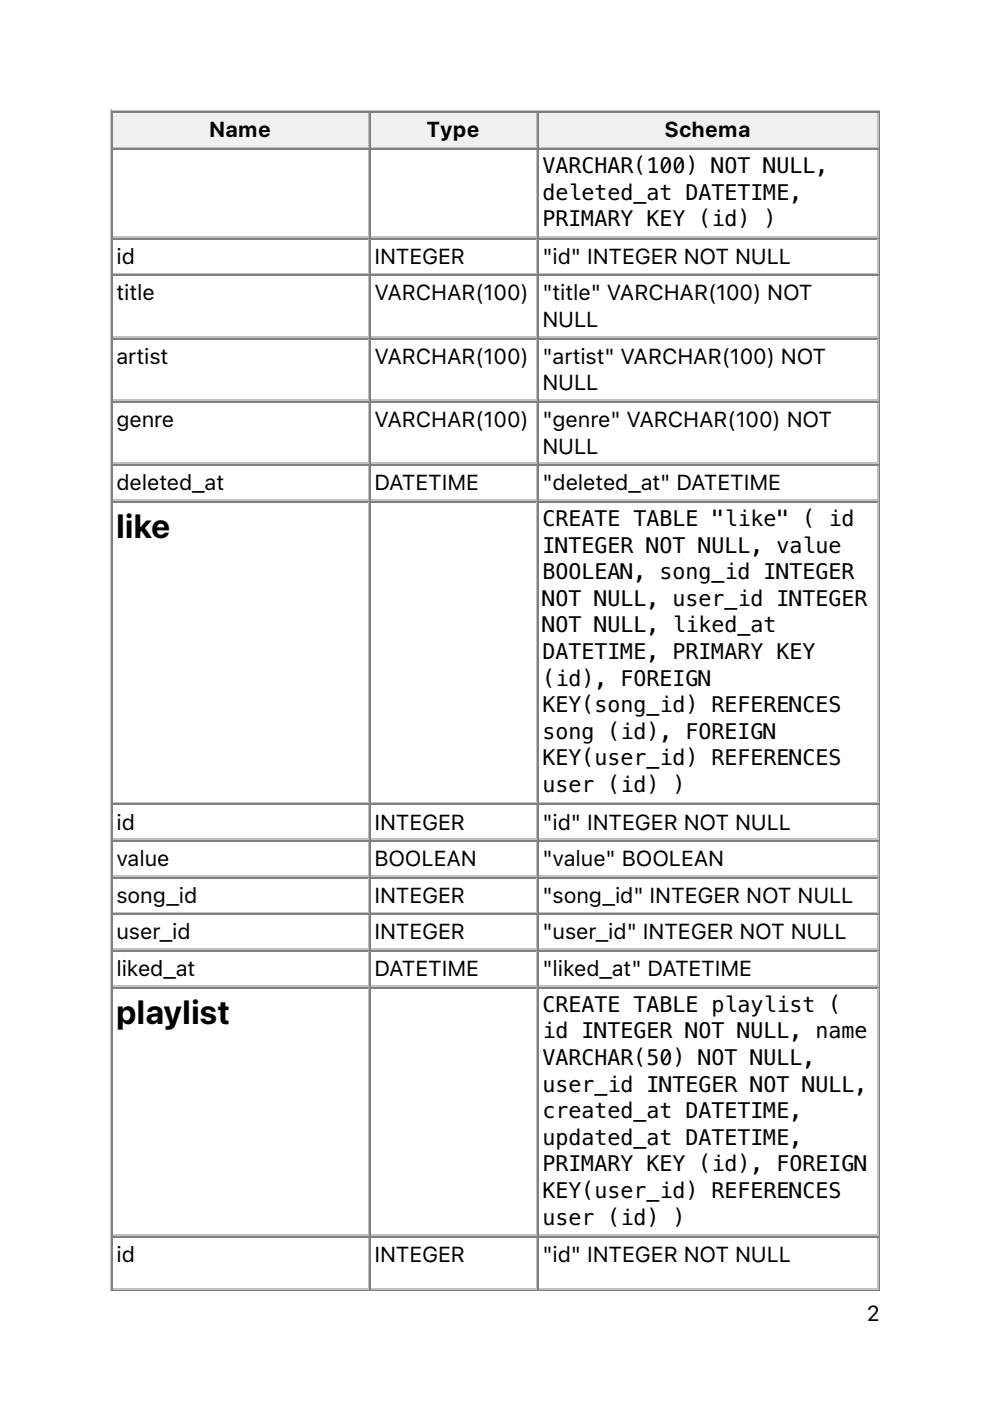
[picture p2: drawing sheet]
<svg xmlns="http://www.w3.org/2000/svg" width="210mm" height="297mm" viewBox="0 0 210 297" stroke-linecap="round" stroke-linejoin="round" font-family="sans-serif">
<defs><g id="words">
<g font-size="7.1">
<text x="24.7" y="114.1">like</text>
<text x="24.7" y="217.1">playlist</text>
</g>
<g font-size="4.6">
<text x="44.4" y="29.1">Name</text>
<text x="90.5" y="29.1">Type</text>
<text x="141" y="29.1">Schema</text>
<text x="115" y="36.7">VARCHAR(100) NOT NULL,</text>
<text x="115" y="42.4">deleted_at DATETIME,</text>
<text x="115" y="48">PRIMARY KEY (id) )</text>
<text x="24.7" y="55.9">id</text>
<text x="79.4" y="55.9">INTEGER</text>
<text x="115" y="55.9">&quot;id&quot; INTEGER NOT NULL</text>
<text x="24.7" y="63.7">title</text>
<text x="79.4" y="63.7">VARCHAR(100)</text>
<text x="115" y="63.7">&quot;title&quot; VARCHAR(100) NOT</text>
<text x="115" y="69.3">NULL</text>
<text x="24.7" y="77.1">artist</text>
<text x="79.4" y="77.1">VARCHAR(100)</text>
<text x="115" y="77.1">&quot;artist&quot; VARCHAR(100) NOT</text>
<text x="115" y="82.7">NULL</text>
<text x="24.7" y="90.5">genre</text>
<text x="79.4" y="90.5">VARCHAR(100)</text>
<text x="115" y="90.5">&quot;genre&quot; VARCHAR(100) NOT</text>
<text x="115" y="96.2">NULL</text>
<text x="24.7" y="103.9">deleted_at</text>
<text x="79.4" y="103.9">DATETIME</text>
<text x="115" y="103.9">&quot;deleted_at&quot; DATETIME</text>
<text x="115" y="111.5">CREATE TABLE &quot;like&quot; ( id</text>
<text x="115" y="117.1">INTEGER NOT NULL, value</text>
<text x="115" y="122.8">BOOLEAN, song_id INTEGER</text>
<text x="115" y="128.4">NOT NULL, user_id INTEGER</text>
<text x="115" y="134.1">NOT NULL, liked_at</text>
<text x="115" y="139.7">DATETIME, PRIMARY KEY</text>
<text x="115" y="145.4">(id), FOREIGN</text>
<text x="115" y="151">KEY(song_id) REFERENCES</text>
<text x="115" y="156.7">song (id), FOREIGN</text>
<text x="115" y="162.3">KEY(user_id) REFERENCES</text>
<text x="115" y="167.9">user (id) )</text>
<text x="24.7" y="175.9">id</text>
<text x="79.4" y="175.9">INTEGER</text>
<text x="115" y="175.9">&quot;id&quot; INTEGER NOT NULL</text>
<text x="24.7" y="183.6">value</text>
<text x="79.4" y="183.6">BOOLEAN</text>
<text x="115" y="183.6">&quot;value&quot; BOOLEAN</text>
<text x="24.7" y="191.4">song_id</text>
<text x="79.4" y="191.4">INTEGER</text>
<text x="115" y="191.4">&quot;song_id&quot; INTEGER NOT NULL</text>
<text x="24.7" y="199.2">user_id</text>
<text x="79.4" y="199.2">INTEGER</text>
<text x="115" y="199.2">&quot;user_id&quot; INTEGER NOT NULL</text>
<text x="24.7" y="206.9">liked_at</text>
<text x="79.4" y="206.9">DATETIME</text>
<text x="115" y="206.9">&quot;liked_at&quot; DATETIME</text>
<text x="115" y="214.5">CREATE TABLE playlist (</text>
<text x="115" y="220.2">id INTEGER NOT NULL, name</text>
<text x="115" y="225.8">VARCHAR(50) NOT NULL,</text>
<text x="115" y="231.4">user_id INTEGER NOT NULL,</text>
<text x="115" y="237.1">created_at DATETIME,</text>
<text x="115" y="242.7">updated_at DATETIME,</text>
<text x="115" y="248.4">PRIMARY KEY (id), FOREIGN</text>
<text x="115" y="254">KEY(user_id) REFERENCES</text>
<text x="115" y="259.7">user (id) )</text>
<text x="24.7" y="267.6">id</text>
<text x="79.4" y="267.6">INTEGER</text>
<text x="115" y="267.6">&quot;id&quot; INTEGER NOT NULL</text>
<text x="183.8" y="280.1">2</text>
</g>
</g></defs>
<path d="M23.5 23.3v250.5M23.6 23.5h163M24 31.2h54.3M78.1 24v7" fill="none" stroke="#c0c0c0" stroke-width=".35"/>
<path d="M23.8 23.6v7.8M24 23.8h54.3M186.4 23.6v249.8M23.6 273.6h163" fill="none" stroke="#808080" stroke-width=".35"/>
<g fill="#f0f0f0">
<path d="M24 24h54v7h-54z"/>
<path d="M44.1 24.7h13.8v5.6h-13.8z"/>
</g>
<path d="M78.5 23.6v7.8M78.7 23.8h35.2" fill="none" stroke="#808080" stroke-width=".35"/>
<path d="M78.7 31.2h35.2M113.8 24v7" fill="none" stroke="#c0c0c0" stroke-width=".35"/>
<g fill="#f0f0f0">
<path d="M78.7 24h34.9v7h-34.9z"/>
<path d="M90.3 24.7h11.7v5.6h-11.7z"/>
</g>
<path d="M114.1 23.6v7.8M114.3 23.8h72" fill="none" stroke="#808080" stroke-width=".35"/>
<path d="M114.3 31.2h72M186.1 24v7" fill="none" stroke="#c0c0c0" stroke-width=".35"/>
<g fill="#f0f0f0">
<path d="M114.3 24h71.6v7h-71.6z"/>
<path d="M140.8 24.7h18.7v5.6h-18.7z"/>
</g>
<g fill="none" stroke="#808080" stroke-width=".35">
<path d="M23.8 31.4v242M24 31.6h54.3M78.5 31.4v242M78.7 31.6h35.2M114.1 31.4v242M114.3 31.6h72M24 50.6h54.3M24 58.4h54.3M78.7 50.6h35.2M78.7 58.4h35.2M114.3 50.6h72M114.3 58.4h72"/>
<path d="M24 71.8h54.3M78.7 71.8h35.2M114.3 71.8h72M24 85.2h54.3M24 98.6h54.3M78.7 85.2h35.2M78.7 98.6h35.2M114.3 85.2h72M114.3 98.6h72M24 106.4h54.3M78.7 106.4h35.2M114.3 106.4h72"/>
<path d="M24 170.6h54.3M24 178.3h54.3M78.7 170.6h35.2M78.7 178.3h35.2M114.3 170.6h72M114.3 178.3h72M24 186.1h54.3M24 193.9h54.3M78.7 186.1h35.2M78.7 193.9h35.2M114.3 186.1h72M114.3 193.9h72"/>
<path d="M24 201.6h54.3M24 209.4h54.3M78.7 201.6h35.2M78.7 209.4h35.2M114.3 201.6h72M114.3 209.4h72M24 262.3h54.3M78.7 262.3h35.2M114.3 262.3h72"/>
</g>
<g fill="none" stroke="#c0c0c0" stroke-width=".35">
<path d="M78.1 31.7v18.4M113.8 31.7v18.4M186.1 31.7v18.4M24 50.3h54.3M24 58h54.3M78.1 50.8v7.1M78.1 58.6v12.7M78.7 50.3h35.2M78.7 58h35.2M113.8 50.8v7.1M113.8 58.6v12.7M114.3 50.3h72"/>
<path d="M114.3 58h72M186.1 50.8v7.1M186.1 58.6v12.7M24 71.4h54.3M78.1 72v12.7M78.7 71.4h35.2M113.8 72v12.7M114.3 71.4h72M186.1 72v12.7M24 84.8h54.3M24 98.2h54.3M78.1 85.4v12.7"/>
<path d="M78.1 98.8v7M78.7 84.8h35.2M78.7 98.2h35.2M113.8 85.4v12.7M113.8 98.8v7M114.3 84.8h72M114.3 98.2h72M186.1 85.4v12.7M186.1 98.8v7M24 106h54.3M78.1 106.5v63.5M78.7 106h35.2"/>
<path d="M113.8 106.5v63.5M114.3 106h72M186.1 106.5v63.5M24 170.2h54.3M24 178h54.3M78.1 170.7v7.1M78.1 178.5v7.1M78.7 170.2h35.2M78.7 178h35.2M113.8 170.7v7.1M113.8 178.5v7.1M114.3 170.2h72"/>
<path d="M114.3 178h72M186.1 170.7v7.1M186.1 178.5v7.1M24 185.7h54.3M24 193.5h54.3M78.1 186.3v7M78.1 194v7.1M78.7 185.7h35.2M78.7 193.5h35.2M113.8 186.3v7M113.8 194v7.1M114.3 185.7h72"/>
<path d="M114.3 193.5h72M186.1 186.3v7M186.1 194v7.1M24 201.3h54.3M24 209h54.3M78.1 201.8v7M78.1 209.5v52.3M78.7 201.3h35.2M78.7 209h35.2M113.8 201.8v7M113.8 209.5v52.3M114.3 201.3h72"/>
<path d="M114.3 209h72M186.1 201.8v7M186.1 209.5v52.3M24 261.9h54.3M24 273.2h54.3M78.1 262.5v10.5M78.7 261.9h35.2M78.7 273.2h35.2M113.8 262.5v10.5M114.3 261.9h72M114.3 273.2h72M186.1 262.5v10.5"/>
</g>
<use href="#words"/>
</svg>
